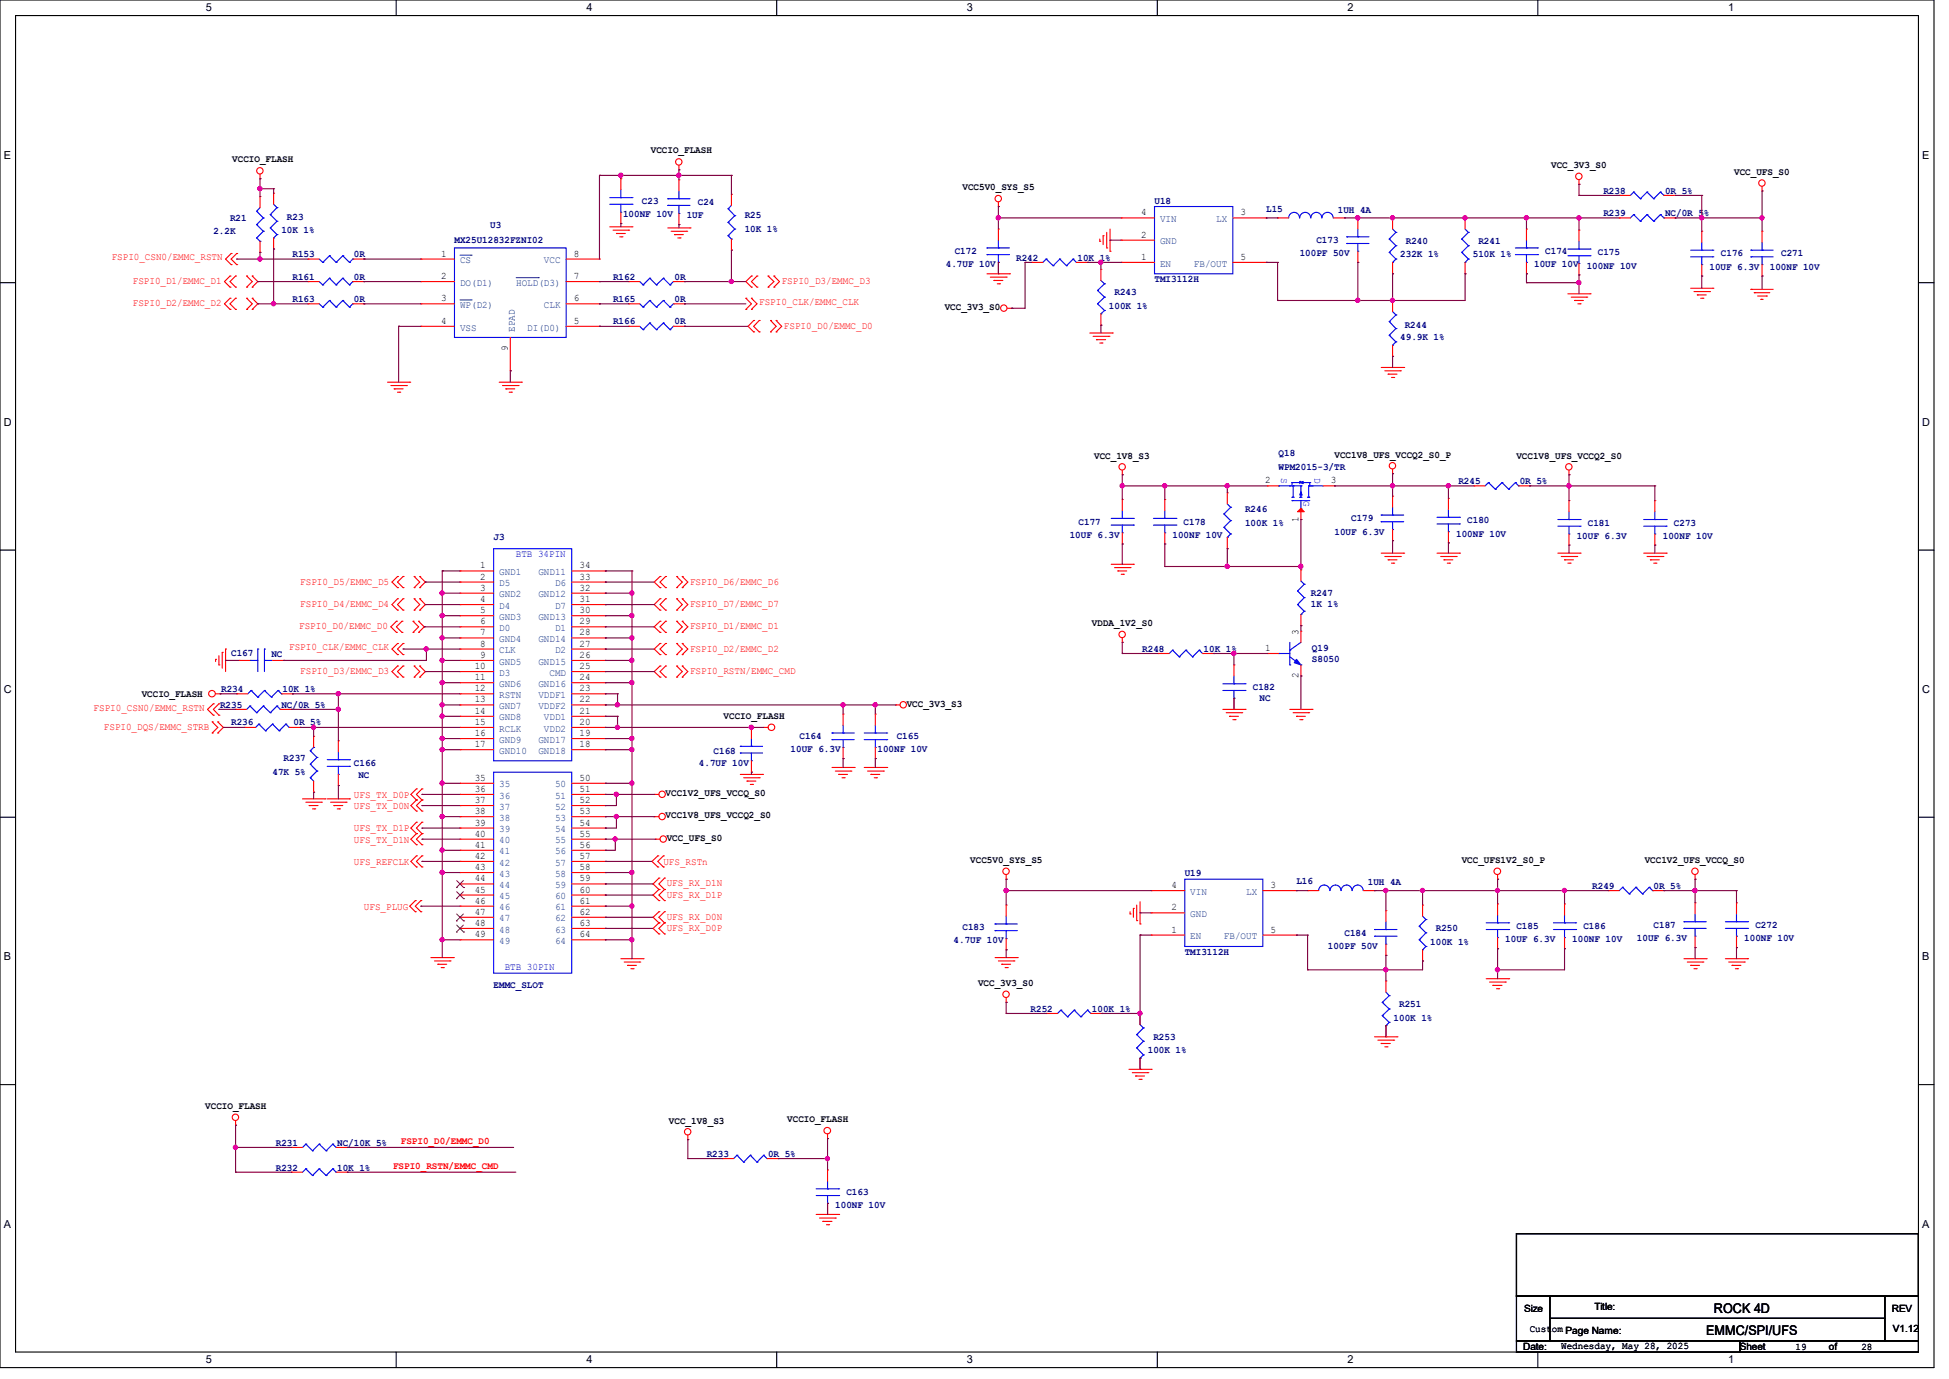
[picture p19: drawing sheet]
<svg xmlns="http://www.w3.org/2000/svg" width="297mm" height="210mm" viewBox="0 0 297 210" stroke-linecap="round" stroke-linejoin="round" font-family="sans-serif">
<defs><g id="words">
<g font-size="2">
<text x="260" y="203.4">EMMC/SPI/UFS</text>
<text x="261.2" y="200">ROCK 4D</text>
</g>
<g font-size="1.7">
<text x="31.4" y="1.7">5</text>
<text x="89.4" y="1.7">4</text>
<text x="147.4" y="1.7">3</text>
<text x="205.4" y="1.7">2</text>
<text x="263.4" y="1.7">1</text>
<text x=".6" y="24.2">E</text>
<text x="292.9" y="24.2">E</text>
<text x=".6" y="64.9">D</text>
<text x="292.9" y="64.9">D</text>
<text x=".6" y="105.6">C</text>
<text x="292.9" y="105.6">C</text>
<text x=".6" y="146.3">B</text>
<text x="292.9" y="146.3">B</text>
<text x=".6" y="187">A</text>
<text x="292.9" y="187">A</text>
<text x="31.4" y="207.6">5</text>
<text x="89.4" y="207.6">4</text>
<text x="147.4" y="207.6">3</text>
<text x="205.4" y="207.6">2</text>
<text x="263.4" y="207.6">1</text>
</g>
<g font-size="1.5">
<text x="99.2" y="23.4">VCCIO_FLASH</text>
<text x="35.4" y="24.7">VCCIO_FLASH</text>
<text x="146.7" y="29">VCC5V0_SYS_S5</text>
<text x="236.4" y="25.6">VCC_3V3_S0</text>
<text x="264.3" y="26.6">VCC_UFS_S0</text>
<text x="173.9" y="32.8">4</text>
<text x="189.1" y="32.8">3</text>
<text x="67.2" y="39.1">1</text>
<text x="87.5" y="39.1">8</text>
<text x="173.9" y="39.6">1</text>
<text x="173.9" y="36.2">2</text>
<text x="189.1" y="39.6">5</text>
<text x="67.2" y="45.9">3</text>
<text x="67.2" y="42.5">2</text>
<text x="87.5" y="45.9">6</text>
<text x="87.5" y="42.5">7</text>
<text x="144" y="47.2">VCC_3V3_S0</text>
<text x="67.2" y="49.3">4</text>
<text x="77.4" y="53.4" transform="rotate(-90 77.4 53.4)">9</text>
<text x="87.5" y="49.3">5</text>
<text x="166.7" y="69.8">VCC_1V8_S3</text>
<text x="203.4" y="69.7">VCC1V8_UFS_VCCQ2_S0_P</text>
<text x="231.1" y="69.8">VCC1V8_UFS_VCCQ2_S0</text>
<text x="192.8" y="73.6">2</text>
<text x="202.8" y="73.6">3</text>
<text x="197.9" y="79.5" transform="rotate(-90 197.9 79.5)">1</text>
<text x="73.2" y="86.6">1</text>
<text x="73.2" y="88.3">2</text>
<text x="73.2" y="90">3</text>
<text x="88.3" y="86.6">34</text>
<text x="88.3" y="88.3">33</text>
<text x="88.3" y="90">32</text>
<text x="73.2" y="91.7">4</text>
<text x="73.2" y="93.4">5</text>
<text x="73.2" y="95.1">6</text>
<text x="88.3" y="91.7">31</text>
<text x="88.3" y="93.4">30</text>
<text x="88.3" y="95.1">29</text>
<text x="166.4" y="95.4">VDDA_1V2_S0</text>
<text x="72.3" y="101.9">10</text>
<text x="73.2" y="96.8">7</text>
<text x="73.2" y="98.5">8</text>
<text x="73.2" y="100.2">9</text>
<text x="88.3" y="96.8">28</text>
<text x="88.3" y="98.5">27</text>
<text x="88.3" y="100.2">26</text>
<text x="88.3" y="101.9">25</text>
<text x="192.8" y="99.1">1</text>
<text x="197.9" y="96.6" transform="rotate(-90 197.9 96.6)">3</text>
<text x="21.6" y="106.1">VCCIO_FLASH</text>
<text x="72.3" y="103.6">11</text>
<text x="72.3" y="105.3">12</text>
<text x="72.3" y="107">13</text>
<text x="88.3" y="103.6">24</text>
<text x="88.3" y="105.3">23</text>
<text x="88.3" y="107">22</text>
<text x="138.2" y="107.6">VCC_3V3_S3</text>
<text x="197.9" y="103.3" transform="rotate(-90 197.9 103.3)">2</text>
<text x="72.3" y="108.7">14</text>
<text x="72.3" y="110.4">15</text>
<text x="72.3" y="112.1">16</text>
<text x="72.3" y="113.8">17</text>
<text x="88.3" y="108.7">21</text>
<text x="88.3" y="110.4">20</text>
<text x="88.3" y="112.1">19</text>
<text x="88.3" y="113.8">18</text>
<text x="110.3" y="109.5">VCCIO_FLASH</text>
<text x="72.3" y="118.9">35</text>
<text x="88.3" y="118.9">50</text>
<text x="72.3" y="120.6">36</text>
<text x="72.3" y="122.3">37</text>
<text x="72.3" y="124">38</text>
<text x="72.3" y="125.7">39</text>
<text x="88.3" y="120.6">51</text>
<text x="88.3" y="122.3">52</text>
<text x="88.3" y="124">53</text>
<text x="88.3" y="125.7">54</text>
<text x="101.4" y="124.6">VCC1V8_UFS_VCCQ2_S0</text>
<text x="101.4" y="121.2">VCC1V2_UFS_VCCQ_S0</text>
<text x="72.3" y="127.4">40</text>
<text x="72.3" y="129.1">41</text>
<text x="72.3" y="130.8">42</text>
<text x="88.3" y="127.4">55</text>
<text x="88.3" y="129.1">56</text>
<text x="88.3" y="130.8">57</text>
<text x="101.6" y="128.1">VCC_UFS_S0</text>
<text x="147.9" y="131.4">VCC5V0_SYS_S5</text>
<text x="222.8" y="131.4">VCC_UFS1V2_S0_P</text>
<text x="250.6" y="131.4">VCC1V2_UFS_VCCQ_S0</text>
<text x="72.3" y="132.5">43</text>
<text x="72.3" y="134.2">44</text>
<text x="72.3" y="135.9">45</text>
<text x="72.3" y="137.6">46</text>
<text x="88.3" y="132.5">58</text>
<text x="88.3" y="134.2">59</text>
<text x="88.3" y="135.9">60</text>
<text x="88.3" y="137.6">61</text>
<text x="178.5" y="135.3">4</text>
<text x="193.6" y="135.3">3</text>
<text x="72.3" y="139.3">47</text>
<text x="72.3" y="141">48</text>
<text x="72.3" y="142.7">49</text>
<text x="88.3" y="139.3">62</text>
<text x="88.3" y="141">63</text>
<text x="88.3" y="142.7">64</text>
<text x="178.5" y="142">1</text>
<text x="178.5" y="138.6">2</text>
<text x="193.6" y="142">5</text>
<text x="149.1" y="150.2">VCC_3V3_S0</text>
<text x="31.3" y="168.9">VCCIO_FLASH</text>
<text x="101.9" y="171.1">VCC_1V8_S3</text>
<text x="120" y="170.9">VCCIO_FLASH</text>
<text x="232.3" y="199.8">Size</text>
<text x="233.1" y="202.9">Custom Page Name:</text>
<text x="243" y="199.5">Title:</text>
<text x="288.3" y="199.8">REV</text>
<text x="288.5" y="202.9">V1.12</text>
<text x="232.1" y="205.6">Date:</text>
<text x="237.9" y="205.4">Wednesday, May 28, 2025</text>
<text x="265.1" y="205.6">Sheet</text>
<text x="273.6" y="205.6">19</text>
<text x="278.7" y="205.6">of</text>
<text x="283.7" y="205.6">28</text>
</g>
<g font-size="1.5" fill="#00007f">
<text x="244.3" y="29.5">R238</text>
<text x="253.7" y="29.5">0R 5%</text>
<text x="32.5" y="35.6">2.2K</text>
<text x="35.1" y="33.6">R21</text>
<text x="42.9" y="35.5">10K 1%</text>
<text x="43.7" y="33.4">R23</text>
<text x="74.7" y="34.8">U3</text>
<text x="95" y="33.1">100NF 10V</text>
<text x="97.8" y="31">C23</text>
<text x="104.6" y="33.2">1UF</text>
<text x="106.3" y="31.2">C24</text>
<text x="113.5" y="33.2">R25</text>
<text x="113.5" y="35.3">10K 1%</text>
<text x="175.9" y="31">U18</text>
<text x="193" y="32.2">L15</text>
<text x="203.9" y="32.4">1UH 4A</text>
<text x="244.3" y="32.9">R239</text>
<text x="253.7" y="32.9">NC/0R 5%</text>
<text x="44.6" y="39.2">R153</text>
<text x="53.9" y="39.2">0R</text>
<text x="69.3" y="37">MX25U12832FZNI02</text>
<text x="144.1" y="40.7">4.7UF 10V</text>
<text x="145.5" y="38.7">C172</text>
<text x="154.9" y="39.7">R242</text>
<text x="164.2" y="39.7">10K 1%</text>
<text x="198.1" y="39">100PF 50V</text>
<text x="200.6" y="37">C173</text>
<text x="213.4" y="39.2">232K 1%</text>
<text x="214.2" y="37.2">R240</text>
<text x="224.4" y="39.2">510K 1%</text>
<text x="225.3" y="37.2">R241</text>
<text x="233.8" y="40.7">10UF 10V</text>
<text x="235.5" y="38.7">C174</text>
<text x="241.8" y="40.9">100NF 10V</text>
<text x="243.5" y="38.9">C175</text>
<text x="260.5" y="41.1">10UF 6.3V</text>
<text x="262.2" y="39">C176</text>
<text x="269.7" y="41.1">100NF 10V</text>
<text x="271.4" y="39">C271</text>
<text x="44.6" y="46">R163</text>
<text x="44.6" y="42.6">R161</text>
<text x="53.9" y="46">0R</text>
<text x="53.9" y="42.6">0R</text>
<text x="93.4" y="46">R165</text>
<text x="93.4" y="42.6">R162</text>
<text x="102.8" y="46">0R</text>
<text x="102.8" y="42.6">0R</text>
<text x="169" y="47">100K 1%</text>
<text x="169.8" y="45">R243</text>
<text x="175.9" y="43">TMI3112H</text>
<text x="93.4" y="49.4">R166</text>
<text x="102.8" y="49.4">0R</text>
<text x="213.4" y="51.8">49.9K 1%</text>
<text x="214.1" y="49.9">R244</text>
<text x="194.9" y="69.5">Q18</text>
<text x="194.9" y="71.5">WPM2015-3/TR</text>
<text x="222.2" y="73.7">R245</text>
<text x="231.6" y="73.7">0R 5%</text>
<text x="75.2" y="82.3">J3</text>
<text x="163" y="81.9">10UF 6.3V</text>
<text x="164.4" y="79.9">C177</text>
<text x="178.7" y="81.9">100NF 10V</text>
<text x="180.4" y="79.9">C178</text>
<text x="189.7" y="78">R246</text>
<text x="189.7" y="80.1">100K 1%</text>
<text x="203.4" y="81.4">10UF 6.3V</text>
<text x="205.9" y="79.4">C179</text>
<text x="221.9" y="81.7">100NF 10V</text>
<text x="223.6" y="79.7">C180</text>
<text x="240.3" y="82.1">10UF 6.3V</text>
<text x="242" y="80.1">C181</text>
<text x="253.4" y="82.1">100NF 10V</text>
<text x="255.1" y="80.1">C273</text>
<text x="199.8" y="90.8">R247</text>
<text x="199.8" y="92.5">1K 1%</text>
<text x="35.2" y="99.9">C167</text>
<text x="41.4" y="100.1">NC</text>
<text x="174.1" y="99.3">R248</text>
<text x="183.4" y="99.3">10K 1%</text>
<text x="199.9" y="99.1">Q19</text>
<text x="199.9" y="100.8">S8050</text>
<text x="33.5" y="107.8">R235</text>
<text x="33.7" y="105.4">R234</text>
<text x="42.9" y="107.8">NC/0R 5%</text>
<text x="43.1" y="105.4">10K 1%</text>
<text x="190.9" y="105.1">C182</text>
<text x="191.9" y="106.8">NC</text>
<text x="35.2" y="110.4">R236</text>
<text x="44.7" y="110.4">0R 5%</text>
<text x="121.8" y="112.6">C164</text>
<text x="136.6" y="112.6">C165</text>
<text x="41.5" y="118">47K 5%</text>
<text x="43.2" y="116">R237</text>
<text x="53.9" y="116.6">C166</text>
<text x="54.6" y="118.5">NC</text>
<text x="106.5" y="116.6">4.7UF 10V</text>
<text x="108.8" y="114.8">C168</text>
<text x="120.5" y="114.6">10UF 6.3V</text>
<text x="133.7" y="114.6">100NF 10V</text>
<text x="180.5" y="133.5">U19</text>
<text x="197.6" y="134.7">L16</text>
<text x="208.4" y="134.8">1UH 4A</text>
<text x="242.6" y="135.3">R249</text>
<text x="252" y="135.3">0R 5%</text>
<text x="145.3" y="143.7">4.7UF 10V</text>
<text x="146.7" y="141.6">C183</text>
<text x="204.9" y="142.5">C184</text>
<text x="218" y="143.8">100K 1%</text>
<text x="218.8" y="141.8">R250</text>
<text x="229.4" y="143.5">10UF 6.3V</text>
<text x="231.1" y="141.5">C185</text>
<text x="239.6" y="143.5">100NF 10V</text>
<text x="241.3" y="141.5">C186</text>
<text x="249.5" y="143.3">10UF 6.3V</text>
<text x="252" y="141.3">C187</text>
<text x="265.8" y="143.3">100NF 10V</text>
<text x="267.5" y="141.3">C272</text>
<text x="180.5" y="145.4">TMI3112H</text>
<text x="202.3" y="144.6">100PF 50V</text>
<text x="75.2" y="150.5">EMMC_SLOT</text>
<text x="157.1" y="154.1">R252</text>
<text x="166.4" y="154.1">100K 1%</text>
<text x="212.4" y="155.4">100K 1%</text>
<text x="213.2" y="153.4">R251</text>
<text x="174.9" y="160.4">100K 1%</text>
<text x="175.8" y="158.3">R253</text>
<text x="42" y="178.3">R232</text>
<text x="42" y="174.5">R231</text>
<text x="51.4" y="178.3">10K 1%</text>
<text x="51.4" y="174.5">NC/10K 5%</text>
<text x="107.7" y="176.2">R233</text>
<text x="117" y="176.2">0R 5%</text>
<text x="127.3" y="184">100NF 10V</text>
<text x="129" y="182">C163</text>
</g>
<g font-size="1.5" fill="#003f7f">
<text x="176.8" y="33.8">VIN</text>
<text x="185.3" y="33.8">LX</text>
<text x="70.1" y="40.1">CS</text>
<text x="82.9" y="40.1">VCC</text>
<text x="176.8" y="40.6">EN</text>
<text x="176.8" y="37.2">GND</text>
<text x="181.9" y="40.6">FB/OUT</text>
<text x="70.1" y="46.9">WP(D2)</text>
<text x="70.1" y="43.5">DO(D1)</text>
<text x="78.7" y="43.5">HOLD(D3)</text>
<text x="82.9" y="46.9">CLK</text>
<text x="70.1" y="50.3">VSS</text>
<text x="78.4" y="50.5" transform="rotate(-90 78.4 50.5)">EPAD</text>
<text x="80.3" y="50.3">DI(D0)</text>
<text x="76.1" y="87.6">GND1</text>
<text x="76.1" y="89.3">D5</text>
<text x="82" y="87.6">GND11</text>
<text x="84.6" y="89.3">D6</text>
<text x="76.1" y="91">GND2</text>
<text x="76.1" y="92.7">D4</text>
<text x="76.1" y="94.4">GND3</text>
<text x="82" y="91">GND12</text>
<text x="82" y="94.4">GND13</text>
<text x="84.6" y="92.7">D7</text>
<text x="76.1" y="96.1">D0</text>
<text x="76.1" y="97.8">GND4</text>
<text x="76.1" y="99.5">CLK</text>
<text x="76.1" y="101.2">GND5</text>
<text x="82" y="97.8">GND14</text>
<text x="82" y="101.2">GND15</text>
<text x="84.6" y="96.1">D1</text>
<text x="84.6" y="99.5">D2</text>
<text x="76.1" y="102.9">D3</text>
<text x="76.1" y="104.6">GND6</text>
<text x="76.1" y="106.3">RSTN</text>
<text x="76.1" y="108">GND7</text>
<text x="82" y="104.6">GND16</text>
<text x="82" y="106.3">VDDF1</text>
<text x="82" y="108">VDDF2</text>
<text x="83.7" y="102.9">CMD</text>
<text x="76.1" y="109.7">GND8</text>
<text x="76.1" y="111.4">RCLK</text>
<text x="76.1" y="113.1">GND9</text>
<text x="82" y="113.1">GND17</text>
<text x="82.9" y="109.7">VDD1</text>
<text x="82.9" y="111.4">VDD2</text>
<text x="76.1" y="114.8">GND10</text>
<text x="76.1" y="119.9">35</text>
<text x="82" y="114.8">GND18</text>
<text x="84.6" y="119.9">50</text>
<text x="76.1" y="121.6">36</text>
<text x="76.1" y="123.3">37</text>
<text x="76.1" y="125">38</text>
<text x="84.6" y="121.6">51</text>
<text x="84.6" y="123.3">52</text>
<text x="84.6" y="125">53</text>
<text x="76.1" y="126.7">39</text>
<text x="76.1" y="128.4">40</text>
<text x="76.1" y="130.1">41</text>
<text x="76.1" y="131.8">42</text>
<text x="84.6" y="126.7">54</text>
<text x="84.6" y="128.4">55</text>
<text x="84.6" y="130.1">56</text>
<text x="84.6" y="131.8">57</text>
<text x="76.1" y="133.5">43</text>
<text x="76.1" y="135.3">44</text>
<text x="76.1" y="136.9">45</text>
<text x="84.6" y="133.5">58</text>
<text x="84.6" y="135.3">59</text>
<text x="84.6" y="136.9">60</text>
<text x="181.4" y="136.3">VIN</text>
<text x="189.9" y="136.3">LX</text>
<text x="76.1" y="138.6">46</text>
<text x="76.1" y="140.3">47</text>
<text x="76.1" y="142">48</text>
<text x="76.1" y="143.8">49</text>
<text x="84.6" y="138.6">61</text>
<text x="84.6" y="140.3">62</text>
<text x="84.6" y="142">63</text>
<text x="84.6" y="143.8">64</text>
<text x="181.4" y="143">EN</text>
<text x="181.4" y="139.7">GND</text>
<text x="186.5" y="143">FB/OUT</text>
</g>
<g font-size="1.5" fill="#f00">
<text x="17" y="39.7">FSPI0_CSN0/EMMC_RSTN</text>
<text x="20.2" y="43.3">FSPI0_D1/EMMC_D1</text>
<text x="20.2" y="46.7">FSPI0_D2/EMMC_D2</text>
<text x="115.7" y="46.5">FSPI0_CLK/EMMC_CLK</text>
<text x="119.1" y="43.3">FSPI0_D3/EMMC_D3</text>
<text x="119.5" y="50">FSPI0_D0/EMMC_D0</text>
<text x="45.8" y="89">FSPI0_D5/EMMC_D5</text>
<text x="105.2" y="89">FSPI0_D6/EMMC_D6</text>
<text x="45.6" y="95.8">FSPI0_D0/EMMC_D0</text>
<text x="45.8" y="92.4">FSPI0_D4/EMMC_D4</text>
<text x="105.2" y="95.8">FSPI0_D1/EMMC_D1</text>
<text x="105.2" y="92.4">FSPI0_D7/EMMC_D7</text>
<text x="44.1" y="99.1">FSPI0_CLK/EMMC_CLK</text>
<text x="105.2" y="99.2">FSPI0_D2/EMMC_D2</text>
<text x="45.8" y="102.7">FSPI0_D3/EMMC_D3</text>
<text x="105.2" y="102.7">FSPI0_RSTN/EMMC_CMD</text>
<text x="14.3" y="108.2">FSPI0_CSN0/EMMC_RSTN</text>
<text x="15.8" y="111.2">FSPI0_DQS/EMMC_STRB</text>
<text x="53.9" y="121.5">UFS_TX_D0P</text>
<text x="53.9" y="123.2">UFS_TX_D0N</text>
<text x="53.9" y="126.6">UFS_TX_D1P</text>
<text x="53.9" y="128.4">UFS_TX_D1N</text>
<text x="53.9" y="131.7">UFS_REFCLK</text>
<text x="101.1" y="131.7">UFS_RSTn</text>
<text x="101.6" y="136.7">UFS_RX_D1P</text>
<text x="101.6" y="135">UFS_RX_D1N</text>
<text x="55.5" y="138.6">UFS_PLUG</text>
<text x="101.6" y="141.8">UFS_RX_D0P</text>
<text x="101.6" y="140.1">UFS_RX_D0N</text>
<text x="59.9" y="178">FSPI0_RSTN/EMMC_CMD</text>
<text x="61.1" y="174.2">FSPI0_D0/EMMC_D0</text>
</g>
<g font-size="1.5" fill="#00f">
<text x="195.2" y="72.8" transform="rotate(90 195.2 72.8)">S</text>
<text x="198.6" y="76.2" transform="rotate(90 198.6 76.2)">G</text>
<text x="200.3" y="72.8" transform="rotate(90 200.3 72.8)">D</text>
<text x="78.6" y="84.8">BTB 34PIN</text>
<text x="76.9" y="147.7">BTB 30PIN</text>
</g>
</g></defs>
<path d="M0 0h294.7v208.3h-294.7zM2.4 2.4h290v203.5h-290z" fill="none" stroke="#000" stroke-width=".17"/>
<g fill="#fff">
<path d="M31.4 .3h.9v1.8h-.9z"/>
<path d="M31.4 206.2h.9v1.8h-.9z"/>
</g>
<path d="M60.4 0v2.4M60.4 205.9v2.4" fill="none" stroke="#000" stroke-width=".17"/>
<g fill="#fff">
<path d="M89.4 .3h.9v1.8h-.9z"/>
<path d="M89.4 206.2h.9v1.8h-.9z"/>
</g>
<path d="M118.4 0v2.4M118.4 205.9v2.4" fill="none" stroke="#000" stroke-width=".17"/>
<g fill="#fff">
<path d="M147.4 .3h.9v1.8h-.9z"/>
<path d="M147.4 206.2h.9v1.8h-.9z"/>
</g>
<path d="M176.4 0v2.4M176.4 205.9v2.4" fill="none" stroke="#000" stroke-width=".17"/>
<g fill="#fff">
<path d="M205.4 .3h.9v1.8h-.9z"/>
<path d="M205.4 206.2h.9v1.8h-.9z"/>
</g>
<path d="M234.4 0v2.4M234.4 205.9v2.4" fill="none" stroke="#000" stroke-width=".17"/>
<g fill="#fff">
<path d="M263.4 .3h.9v1.8h-.9z"/>
<path d="M263.4 206.2h.9v1.8h-.9z"/>
<path d="M.6 22.7h1.1v1.9h-1.1z"/>
<path d="M292.9 22.7h1.1v1.9h-1.1z"/>
<path d="M.6 63.4h1.2v1.8h-1.2z"/>
<path d="M292.9 63.4h1.2v1.8h-1.2z"/>
</g>
<path d="M0 43.1h2.4M292.4 43.1h2.3" fill="none" stroke="#000" stroke-width=".17"/>
<g fill="#fff">
<path d="M.6 104.1h1.2v1.9h-1.2z"/>
<path d="M292.9 104.1h1.2v1.9h-1.2z"/>
</g>
<path d="M0 83.8h2.4M292.4 83.8h2.3" fill="none" stroke="#000" stroke-width=".17"/>
<g fill="#fff">
<path d="M.6 144.8h1.1v1.8h-1.1z"/>
<path d="M292.9 144.8h1.1v1.8h-1.1z"/>
</g>
<path d="M0 124.5h2.4M292.4 124.5h2.3" fill="none" stroke="#000" stroke-width=".17"/>
<g fill="#fff">
<path d="M.6 185.5h1.1v1.9h-1.1z"/>
<path d="M292.9 185.5h1.1v1.9h-1.1z"/>
</g>
<path d="M0 165.2h2.4M292.4 165.2h2.3M231.1 187.9h61.3v9.5h-61.3zM231.1 197.4h5.1v6.8h-5.1zM236.2 197.4h51v3.4h-51zM287.2 197.4h5.2v6.8h-5.2zM231.1 204.2h34v1.7h-34zM236.2 200.8h51v3.4h-51zM265.1 204.2h27.3v1.7h-27.3z" fill="none" stroke="#000" stroke-width=".17"/>
<g fill="none" stroke="#f00" stroke-width=".17">
<path d="M35.2 38.6h.1M35.2 38.6l-.8 .9 .8 .8M36.1 38.6h.1M36.1 38.6l-.9 .9 .9 .8M39.6 27.2h.1M39.6 29.9h.1M39.6 38.4h.1M39.6 26.5v.7M39.6 29.9v1.7M39.6 36.7v1.7M41.7 29.4h.1M41.7 37.9h.1"/>
<path d="M41.7 29.4v1.7M41.7 36.2v1.7M46.9 39.5h.1M46.9 39.5h1.7M53.8 39.5h1.7M55.5 39.5h.1M64.1 39.5h.1M64.1 39.5h5.2M86.3 39.5h5.1M91.4 39.5h.1M92.9 34.5h3.4M93.4 35.1h2.4"/>
<path d="M93.9 35.6h.1M93.9 35.6h1.4M94.4 36.1h.4M94.6 27.2h.1M94.6 34h.1M94.6 27.2v1.7M94.6 32.3v1.7M94.8 36.1h.1M95.8 35.1h.1M96.3 34.5h.1M101.8 34.7h3.4M102.3 35.2h2.3"/>
<path d="M102.8 35.7h.1M102.8 35.7h1.3M103.3 36.2h.3M103.5 25.9h.1M103.5 27.4h.1M103.5 34.2h.1M103.5 25.2v.7M103.5 27.4v1.7M103.5 32.5v1.7M103.6 36.2h.1M104.6 35.2h.1M105.2 34.7h.1"/>
<path d="M111.5 29.6h.1M111.5 38.1h.1M111.5 29.6v1.7M111.5 36.4v1.7M152.1 31.5h.1M152.1 34.9h.1M152.1 30.8v.7M152.1 34.9v1.7M152.1 40v1.7M157.2 40h.1M157.2 40h1.7M164 40h1.7"/>
<path d="M165.7 40h.1M167.6 36.7h.1M167.6 36.4v.3M168.1 35.9h.1M168.1 35.9v1.4M168.7 37.8h.1M168.7 35.4v2.4M169.2 38.3h.1M169.2 34.9v3.4M170.9 40h.1M170.9 36.6h.1M170.9 33.2h.1"/>
<path d="M170.9 33.2h5M170.9 40h5M170.9 36.6h5M187.9 33.2h5.1M187.9 40h5.1M193 33.2h.1M193 40h.1M194.7 33.2h.1M194.7 33.2h1.7M203.2 33.2h1.7M204.9 33.2h.1M206.9 33.2h.1"/>
<path d="M206.9 40h.1M206.9 33.2v1.7M206.9 38.3v1.7M212.2 33.2h.1M212.2 33.2v1.7M212.2 40v1.7M223.3 33.2h.1M223.3 33.2v1.7M223.3 40v1.7M232.6 34.9h.1M232.6 34.9v1.7M232.6 40v1.7"/>
<path d="M240.6 28.1h.1M240.6 35.1h.1M240.6 27.4v.7M240.6 35.1v1.6M246.8 33.2h.1M246.8 29.8h.1M246.8 33.2h1.7M246.8 29.8h1.7M253.6 33.2h1.7M253.6 29.8h1.7M255.3 33.2h.1M255.3 29.8h.1"/>
<path d="M259.3 35.2h.1M259.3 35.2v1.7M268.5 29.1h.1M268.5 35.2h.1M268.5 28.4v.7M268.5 35.2v1.7M35.1 43.7h.1M35.1 42h.1M35.1 47.1h.1M35.1 45.4h.1M35.1 42l-.9 .9 .9 .8M35.1 45.4l-.9 .9 .9 .8"/>
<path d="M35.2 40.3h.1M35.9 43.7h.1M35.9 42h.1M35.9 47.1h.1M35.9 45.4h.1M35.9 45.4l-.8 .9 .8 .8M35.9 42l-.8 .9 .8 .8M36.1 40.3h.1M37.6 43.7h.1M37.6 42h.1M37.6 47.1h.1M37.6 45.4h.1"/>
<path d="M37.6 42l.8 .9-.8 .8M37.6 45.4l.8 .9-.8 .8M38.4 42h.1M38.4 43.7h.1M38.4 45.4h.1M38.4 47.1h.1M38.4 42l.9 .9-.9 .8M38.4 45.4l.9 .9-.9 .8M46.9 46.3h.1M46.9 42.9h.1M46.9 46.3h1.7M46.9 42.9h1.7"/>
<path d="M53.8 46.3h1.7M53.8 42.9h1.7M55.5 46.3h.1M55.5 42.9h.1M59.1 58.2h3.3M59.6 58.7h2.3M60.1 59.2h.1M60.1 59.2h1.3M60.6 59.7h.3M60.9 59.7h.1M61.9 58.7h.1M62.4 58.2h.1"/>
<path d="M64.1 46.3h.1M64.1 49.7h.1M64.1 42.9h.1M64.1 46.3h5.2M64.1 42.9h5.2M64.1 49.7h5.2M76.1 58.2h3.4M76.6 58.7h2.4M77.1 59.2h.1M77.1 59.2h1.3M77.6 59.7h.3M77.8 56.5h.1"/>
<path d="M77.8 51.4v5.1M77.9 59.7h.1M79 58.7h.1M79.5 58.2h.1M86.3 46.3h5.1M86.3 42.9h5.1M86.3 49.7h5.1M91.4 49.7h.1M91.4 46.3h.1M91.4 42.9h.1M95.8 46.3h.1M95.8 42.9h.1"/>
<path d="M95.8 49.7h.1M95.8 46.3h1.7M95.8 42.9h1.7M95.8 49.7h1.7M102.6 46.3h1.7M102.6 42.9h1.7M102.6 49.7h1.7M104.3 46.3h.1M104.3 42.9h.1M104.3 49.7h.1M113.7 47.1h.1M113.7 45.4h.1"/>
<path d="M113.7 45.4l.8 .9-.8 .8M114.5 42h.1M114.5 43.7h.1M114.5 47.1h.1M114.5 45.4h.1M114.5 42l-.8 .9 .8 .8M114.5 45.4l.9 .9-.9 .8M114.9 48.8h.1M114.9 50.5h.1M114.9 48.8l-.9 .9 .9 .8M115.4 43.7h.1M115.4 42h.1"/>
<path d="M115.4 42l-.9 .9 .9 .8M115.7 50.5h.1M115.7 48.8h.1M115.7 48.8l-.8 .9 .8 .8M117.1 43.7h.1M117.1 42h.1M117.1 42l.8 .9-.8 .8M117.4 50.5h.1M117.4 48.8h.1M117.4 48.8l.9 .9-.9 .8M117.9 43.7h.1M117.9 42h.1"/>
<path d="M117.9 42l.9 .9-.9 .8M118.3 50.5h.1M118.3 48.8h.1M118.3 48.8l.8 .9-.8 .8M150.4 41.7h3.4M150.9 42.2h2.4M151.5 42.7h.1M151.5 42.7h1.3M152 43.2h.3M152.1 41.7h.1M152.3 43.2h.1M153.3 42.2h.1"/>
<path d="M153.5 46.9h.7M153.8 41.7h.1M154.2 46.9h.1M166.1 50.7h3.4M166.6 51.2h2.4M167.1 51.7h.1M167.1 51.7h1.4M167.6 52.2h.3M167.8 41h.1M167.8 49.5h.1M167.8 41v1.7M167.8 47.8v1.7"/>
<path d="M167.9 52.2h.1M169 51.2h.1M169.5 50.7h.1M210.5 56h3.4M211 56.5h2.4M211.5 57h.1M211.5 57h1.4M212 57.5h.4M212.2 45.8h.1M212.2 54.3h.1M212.2 41.7h.1M212.2 45.8v1.7"/>
<path d="M212.2 52.6v1.7M212.4 57.5h.1M213.4 56.5h.1M213.9 56h.1M223.3 41.7h.1M232.6 41.7h.1M238.9 44.7h3.4M239.4 45.3h2.4M239.9 45.8h.1M239.9 45.8h1.4M240.5 46.3h.3M240.6 41.9h.1"/>
<path d="M240.6 40.1v1.8M240.8 46.3h.1M241.8 45.3h.1M242.3 44.7h.1M257.6 43.9h3.4M258.1 44.4h2.4M258.7 44.9h.1M258.7 44.9h1.3M259.2 45.4h.3M259.3 42h.1M259.3 40.3v1.7M259.5 45.4h.1"/>
<path d="M260.5 44.4h.1M261 43.9h.1M266.8 44.1h.1M266.8 44.1h3.4M267.3 44.6h.1M267.3 44.6h2.4M267.8 45.1h1.4M268.4 45.6h.1M268.4 45.6h.3M268.5 42h.1M268.5 40.3v1.7M269.2 45.1h.1"/>
<path d="M171 72.3h.1M171 76.1h.1M171 71.6v.7M171 76.1v1.7M177.5 76.1h.1M177.5 76.1v1.7M187 75.1h.1M187 75.1v1.7M193.1 74h.1M193.1 74h1.8M198.2 79.1h.1M198.2 77.4v1.7"/>
<path d="M201.6 74h1.8M203.4 74h.1M212.2 72.1h.1M212.2 75.6h.1M212.2 71.5v.6M212.2 75.6v1.7M220.7 75.9h.1M220.7 75.9v1.7M224.6 74h.1M224.6 74h1.7M231.4 74h1.7M233.1 74h.1"/>
<path d="M239.1 72.3h.1M239.1 76.2h.1M239.1 71.6v.7M239.1 76.2v1.7M252.2 76.2h.1M252.2 76.2v1.7M33.4 99.9v1.4M33.9 99.4h.1M33.9 99.4v2.4M34.4 98.8h.1M34.4 98.8v3.5M60.4 96.3h.1"/>
<path d="M60.4 94.6h.1M60.4 94.6l-.8 .9 .8 .8M60.6 92.9h.1M60.6 91.2h.1M60.6 89.5h.1M60.6 87.8h.1M60.6 99.7h.1M60.6 98h.1M60.6 91.2l-.9 .9 .9 .8M60.6 87.8l-.9 .8 .9 .9M60.6 98l-.9 .8 .9 .9M61.3 96.3h.1"/>
<path d="M61.3 94.6h.1M61.3 94.6l-.9 .9 .9 .8M61.4 92.9h.1M61.4 91.2h.1M61.4 89.5h.1M61.4 87.8h.1M61.4 99.7h.1M61.4 98h.1M61.4 91.2l-.8 .9 .8 .8M61.4 87.8l-.8 .8 .8 .9M61.4 98l-.8 .8 .8 .9M62.9 96.3h.1"/>
<path d="M62.9 94.6h.1M62.9 94.6l.9 .9-.9 .8M63.1 92.9h.1M63.1 91.2h.1M63.1 89.5h.1M63.1 87.8h.1M63.1 91.2l.9 .9-.9 .8M63.1 87.8l.9 .8-.9 .9M63.8 94.6h.1M63.8 96.3h.1M63.8 94.6l.8 .9-.8 .8M64 91.2h.1"/>
<path d="M64 92.9h.1M64 87.8h.1M64 89.5h.1M64 91.2l.8 .9-.8 .8M64 87.8l.8 .8-.8 .9M70.1 87h.1M70.1 88.6h.1M70.1 90.3h.1M70.1 92.1h.1M70.1 93.8h.1M70.1 95.5h.1M70.1 97.2h.1"/>
<path d="M70.1 98.8h.1M70.1 87h5.1M70.1 88.6h5.1M70.1 90.3h5.1M70.1 92.1h5.1M70.1 93.8h5.1M70.1 95.5h5.1M70.1 97.2h5.1M70.1 98.8h5.1M87.1 87h5.1M87.1 88.6h5.1M87.1 90.3h5.1"/>
<path d="M87.1 92.1h5.1M87.1 93.8h5.1M87.1 95.5h5.1M87.1 97.2h5.1M87.1 98.8h5.1M92.2 87h.1M92.2 88.6h.1M92.2 90.3h.1M92.2 92.1h.1M92.2 93.8h.1M92.2 95.5h.1M92.2 97.2h.1"/>
<path d="M92.2 98.8h.1M100.6 94.6h.1M100.6 96.3h.1M100.6 98h.1M100.6 99.7h.1M100.6 87.8h.1M100.6 89.5h.1M100.6 91.2h.1M100.6 92.9h.1M100.6 94.6l-.9 .9 .9 .8M100.6 98l-.9 .8 .9 .9M100.6 87.8l-.9 .8 .9 .9"/>
<path d="M100.6 91.2l-.9 .9 .9 .8M101.4 96.3h.1M101.4 94.6h.1M101.4 99.7h.1M101.4 98h.1M101.4 89.5h.1M101.4 87.8h.1M101.4 92.9h.1M101.4 91.2h.1M101.4 94.6l-.8 .9 .8 .8M101.4 98l-.8 .8 .8 .9M101.4 91.2l-.8 .9 .8 .8"/>
<path d="M101.4 87.8l-.8 .8 .8 .9M103.1 96.3h.1M103.1 94.6h.1M103.1 99.7h.1M103.1 98h.1M103.1 89.5h.1M103.1 87.8h.1M103.1 92.9h.1M103.1 91.2h.1M103.1 98l.9 .8-.9 .9M103.1 91.2l.9 .9-.9 .8M103.1 94.6l.9 .9-.9 .8"/>
<path d="M103.1 87.8l.9 .8-.9 .9M104 96.3h.1M104 94.6h.1M104 99.7h.1M104 98h.1M104 89.5h.1M104 87.8h.1M104 92.9h.1M104 91.2h.1M104 94.6l.8 .9-.8 .8M104 98l.8 .8-.8 .9M104 87.8l.8 .8-.8 .9"/>
<path d="M104 91.2l.8 .9-.8 .8M169.3 85.9h3.4M169.8 86.4h2.4M170.3 87h.1M170.3 87h1.4M170.9 87.5h.3M171 97.8h.1M171 82.8h.1M171 81.2v1.6M171 97.2v.6M171.2 87.5h.1M172.2 86.4h.1"/>
<path d="M172.7 85.9h.1M176.4 99.5h.1M176.4 99.5h1.8M177.5 82.8h.1M177.5 81.2v1.6M183.3 99.5h1.7M185 99.5h.1M187 83.6h.1M187 81.8v1.8M193.1 99.5h.1M193.1 99.5h1.8M198.2 86.8h.1"/>
<path d="M198.2 95.3h.1M198.2 96.1h.1M198.2 86.8v1.7M198.2 93.6v1.7M198.2 96.1v1.7M210.5 84.2h3.4M211 84.8h2.4M211.5 85.3h.1M211.5 85.3h1.4M212 85.8h.4M212.2 82.3h.1M212.2 80.6v1.7"/>
<path d="M212.4 85.8h.1M213.4 84.8h.1M213.9 84.2h.1M219 84.2h3.4M219.5 84.8h2.4M220 85.3h.1M220 85.3h1.4M220.6 85.8h.3M220.7 82.7h.1M220.7 81v1.7M220.9 85.8h.1M221.9 84.8h.1"/>
<path d="M222.4 84.2h.1M237.4 84.2h3.4M237.9 84.8h2.4M238.4 85.3h.1M238.4 85.3h1.4M238.9 85.8h.4M239.1 83h.1M239.1 81.3v1.7M239.3 85.8h.1M240.3 84.8h.1M240.8 84.2h.1M250.5 84.2h3.4"/>
<path d="M251 84.8h2.4M251.5 85.3h.1M251.5 85.3h1.4M252 85.8h.3M252.2 83h.1M252.2 81.3v1.7M252.3 85.8h.1M253.4 84.8h.1M253.9 84.2h.1M32.3 111.6h.1M32.3 109.9h.1M32.3 109.9l.9 .9-.9 .8"/>
<path d="M32.5 108.9h.1M32.5 107.2h.1M32.5 107.2l-.9 .8 .9 .9M32.9 100.4h.1M32.9 105.7h.6M32.9 100.4v.4M33.2 109.9h.1M33.2 111.6h.1M33.2 109.9l.8 .9-.8 .8M33.4 101.3h.1M33.4 108.9h.1M33.4 107.2h.1"/>
<path d="M33.4 107.2l-.9 .8 .9 .9M33.5 105.7h.1M35.9 108h.1M35.9 108h1.7M36.1 105.7h.1M36.1 105.7h1.7M36.4 100.6h.1M36.4 100.6h1.7M37.3 110.8h.1M37.3 110.8h1.6M41.5 100.6h1.7M42.7 108h1.7"/>
<path d="M42.9 105.7h1.7M43.2 100.6h.1M44.1 110.8h1.7M44.4 108h.1M44.6 105.7h.1M45.8 110.8h.1M47.8 112.1h.1M47.8 112.1v1.7M47.8 119v1.7M51.6 112.8h.1M51.6 119.6h.1M51.6 112.8v1.7"/>
<path d="M51.6 117.9v1.7M60.6 103.1h.1M60.6 101.4h.1M60.6 101.4l-.9 .9 .9 .8M61.4 103.1h.1M61.4 101.4h.1M61.4 101.4l-.8 .9 .8 .8M63.1 103.1h.1M63.1 101.4h.1M63.1 101.4l.9 .9-.9 .8M64 101.4h.1M64 103.1h.1"/>
<path d="M64 101.4l.8 .9-.8 .8M70.1 100.6h.1M70.1 102.3h.1M70.1 104h.1M70.1 105.7h.1M70.1 107.4h.1M70.1 109.1h.1M70.1 110.8h.1M70.1 112.5h.1M70.1 114.2h.1M70.1 119.3h.1M70.1 105.7h5.1"/>
<path d="M70.1 110.8h5.1M70.1 107.4h5.1M70.1 109.1h5.1M70.1 100.6h5.1M70.1 102.3h5.1M70.1 104h5.1M70.1 112.5h5.1M70.1 114.2h5.1M70.1 119.3h5.1M87.1 105.7h5.1M87.1 110.8h5.1M87.1 107.4h5.1"/>
<path d="M87.1 109.1h5.1M87.1 100.6h5.1M87.1 102.3h5.1M87.1 104h5.1M87.1 112.5h5.1M87.1 114.2h5.1M87.1 119.3h5.1M92.2 100.6h.1M92.2 102.3h.1M92.2 104h.1M92.2 105.7h.1M92.2 107.4h.1"/>
<path d="M92.2 109.1h.1M92.2 110.8h.1M92.2 112.5h.1M92.2 114.2h.1M92.2 119.3h.1M100.6 101.4h.1M100.6 103.1h.1M100.6 101.4l-.9 .9 .9 .8M101.4 103.1h.1M101.4 101.4h.1M101.4 101.4l-.8 .9 .8 .8M103.1 103.1h.1"/>
<path d="M103.1 101.4h.1M103.1 101.4l.9 .9-.9 .8M104 103.1h.1M104 101.4h.1M104 101.4l.8 .9-.8 .8M112.8 117.9h3.4M113.3 118.4h2.4M113.8 119h.1M113.8 119h1.4M114.3 119.5h.4M114.5 110.8h.1M114.5 117.6h.1"/>
<path d="M114.5 110.8v1.7M114.5 115.9v1.7M114.7 119.5h.1M115.7 118.4h.1M116.2 117.9h.1M116.4 110.8h.1M116.4 110.8h.7M126.8 116.9h3.4M127.3 117.4h2.4M127.8 117.9h.1M127.8 117.9h1.4M128.3 118.4h.4"/>
<path d="M128.5 108.8h.1M128.5 115.5h.1M128.5 108.8v1.6M128.5 113.8v1.7M128.7 118.4h.1M129.7 117.4h.1M130.2 116.9h.1M131.7 116.9h3.4M132.2 117.4h2.4M132.7 117.9h.1M132.7 117.9h1.4M133.2 118.4h.4"/>
<path d="M133.4 108.8h.1M133.4 115.5h.1M133.4 108.8v1.6M133.4 113.8v1.7M133.6 118.4h.1M134.6 117.4h.1M135.1 116.9h.1M136.5 107.4h.1M136.5 107.4h.7M186.4 108h3.3M186.9 108.5h2.3M187.4 109.1h.1"/>
<path d="M187.4 109.1h1.3M187.9 109.6h.3M188 101.3h.1M188 108h.1M188 101.3v1.7M188 106.3v1.7M188.2 109.6h.1M189.2 108.5h.1M189.7 108h.1M196.6 108h3.3M197.1 108.5h2.3M197.6 109.1h.1"/>
<path d="M197.6 109.1h1.3M198.1 109.6h.3M198.2 103h.1M198.2 101.3v1.7M198.4 109.6h.1M199.4 108.5h.1M199.9 108h.1M46.1 121.7h3.4M46.6 122.2h2.4M47.1 122.7h.1M47.1 122.7h1.4M47.6 123.2h.4"/>
<path d="M47.8 120.7h.1M48 123.2h.1M49 122.2h.1M49.5 121.7h.1M49.9 121.7h3.4M50.4 122.2h2.3M50.9 122.7h.1M50.9 122.7h1.3M51.4 123.2h.3M51.7 123.2h.1M52.7 122.2h.1M53.3 121.7h.1"/>
<path d="M63.3 138.9h.1M63.3 137.2h.1M63.3 137.2l-.9 .8 .9 .9M63.5 121.8h.1M63.5 120.1h.1M63.5 123.5h.1M63.5 127h.1M63.5 125.2h.1M63.5 128.7h.1M63.5 132h.1M63.5 130.3h.1M63.5 120.1l-.9 .9 .9 .8"/>
<path d="M63.5 121.8l-.9 .9 .9 .8M63.5 125.2l-.9 .9 .9 .9M63.5 127l-.9 .8 .9 .9M63.5 130.3l-.9 .9 .9 .8M64.1 138.9h.1M64.1 137.2h.1M64.1 137.2l-.8 .8 .8 .9M64.3 121.8h.1M64.3 120.1h.1M64.3 123.5h.1M64.3 127h.1M64.3 125.2h.1"/>
<path d="M64.3 128.7h.1M64.3 132h.1M64.3 130.3h.1M64.3 120.1l-.8 .9 .8 .8M64.3 121.8l-.8 .9 .8 .8M64.3 125.2l-.8 .9 .8 .9M64.3 127l-.8 .8 .8 .9M64.3 130.3l-.8 .9 .8 .8M70.1 121h.1M70.1 122.7h.1M70.1 124.4h.1M70.1 126.1h.1"/>
<path d="M70.1 127.8h.1M70.1 129.5h.1M70.1 131.2h.1M70.1 132.9h.1M70.1 134.6h.1M70.1 136.3h.1M70.1 138h.1M70.1 139.7h.1M70.1 122.7h5.1M70.1 127.8h5.1M70.1 124.4h5.1M70.1 121h5.1"/>
<path d="M70.1 126.1h5.1M70.1 129.5h5.1M70.1 131.2h5.1M70.1 132.9h5.1M70.1 134.6h5.1M70.1 136.3h5.1M70.1 138h5.1M70.1 139.7h5.1M87.1 122.7h5.1M87.1 127.8h5.1M87.1 124.4h5.1M87.1 121h5.1"/>
<path d="M87.1 126.1h5.1M87.1 129.5h5.1M87.1 131.2h5.1M87.1 132.9h5.1M87.1 134.6h5.1M87.1 136.3h5.1M87.1 138h5.1M87.1 139.7h5.1M92.2 121h.1M92.2 122.7h.1M92.2 124.4h.1M92.2 126.1h.1"/>
<path d="M92.2 127.8h.1M92.2 129.5h.1M92.2 131.2h.1M92.2 132.9h.1M92.2 134.6h.1M92.2 136.3h.1M92.2 138h.1M92.2 139.7h.1M99.7 124.4h.1M99.7 121h.1M99.7 124.4h.7M99.7 121h.7"/>
<path d="M99.9 127.8h.1M99.9 127.8h.7M100.2 130.3h.1M100.2 132h.1M100.2 130.3l-.8 .9 .8 .8M100.4 135.5h.1M100.4 137.2h.1M100.4 133.7h.1M100.4 138.9h.1M100.4 135.5l-.9 .8 .9 .9M100.4 133.7l-.9 .9 .9 .9M100.4 138.9l-.9 .8 .9 .8"/>
<path d="M101.1 132h.1M101.1 130.3h.1M101.1 130.3l-.9 .9 .9 .8M101.3 137.2h.1M101.3 135.5h.1M101.3 133.7h.1M101.3 138.9h.1M101.3 135.5l-.9 .8 .9 .9M101.3 133.7l-.9 .9 .9 .9M101.3 138.9l-.9 .8 .9 .8M153.3 133.9h.1M153.3 137.8h.1"/>
<path d="M153.3 133.2v.7M153.3 137.8v1.7M172.2 139.2h.1M172.2 138.9v.3M172.7 138.3h.1M172.7 138.3v1.4M173.2 137.8v2.4M173.7 137.3v3.4M175.4 139h.1M175.4 135.6h.1M175.4 139h5.2M175.4 135.6h5.2"/>
<path d="M192.4 135.6h5.2M197.6 135.6h.1M199.3 135.6h.1M199.3 135.6h1.7M207.8 135.6h1.7M209.5 135.6h.1M211.2 138.7h.1M211.2 138.7v1.7M216.8 137.8h.1M216.8 137.8v1.7M228.2 133.9h.1M228.2 137.7h.1"/>
<path d="M228.2 133.2v.7M228.2 137.7v1.7M238.4 137.7h.1M238.4 137.7v1.7M245.1 135.6h.1M245.1 135.6h1.7M251.8 135.6h1.8M253.6 135.6h.1M258.3 133.9h.1M258.3 137.5h.1M258.3 133.2v.7M258.3 137.5v1.7"/>
<path d="M264.6 137.5h.1M264.6 137.5v1.7M65.7 145.8h3.4M66.2 146.3h2.4M66.7 146.9h.1M66.7 146.9h1.4M67.2 147.4h.4M67.6 147.4h.1M68.6 146.3h.1M69.1 145.8h.1M70.1 141.4h.1M70.1 143.1h.1"/>
<path d="M70.1 141.4h5.1M70.1 143.1h5.1M87.1 141.4h5.1M87.1 143.1h5.1M92.2 141.4h.1M92.2 143.1h.1M94.6 146h3.4M95.1 146.5h2.4M95.6 147h.1M95.6 147h1.4M96.1 147.5h.4M96.5 147.5h.1"/>
<path d="M97.5 146.5h.1M98 146h.1M100.4 140.5h.1M100.4 142.2h.1M100.4 140.5l-.9 .9 .9 .8M101.3 142.2h.1M101.3 140.5h.1M101.3 140.5l-.9 .9 .9 .8M151.6 145.8h3.4M152.1 146.3h2.4M152.7 146.9h.1M152.7 146.9h1.3"/>
<path d="M153.2 147.4h.3M153.3 152.7h.1M153.3 144.7h.1M153.3 143v1.7M153.3 152v.7M153.5 147.4h.1M154.5 146.3h.1M155 145.8h.1M159.4 154.3h.1M159.4 154.3h1.8M166.2 154.3h1.7M167.9 154.3h.1"/>
<path d="M173.2 140.2h.1M173.7 140.7h.1M173.7 154.3h.1M173.7 154.3v1.7M175.4 142.4h.1M175.4 142.4h5.2M192.4 142.4h5.2M197.6 142.4h.1M209.5 157.9h3.4M210 158.4h2.4M210.5 158.9h.1M210.5 158.9h1.4"/>
<path d="M211 159.4h.4M211.2 145.5h.1M211.2 149.4h.1M211.2 157.9h.1M211.2 143.8v1.7M211.2 149.4v1.7M211.2 156.2v1.7M211.4 159.4h.1M212.4 158.4h.1M212.9 157.9h.1M216.8 146.3h.1M216.8 144.7v1.6"/>
<path d="M226.5 149.1h3.4M227 149.6h2.4M227.5 150.1h.1M227.5 150.1h1.4M228 150.6h.4M228.2 144.5h.1M228.2 142.8v1.7M228.4 150.6h.1M229.4 149.6h.1M229.9 149.1h.1M238.4 144.5h.1M238.4 142.8v1.7"/>
<path d="M256.6 146h3.4M257.1 146.5h2.4M257.6 147h.1M257.6 147h1.4M258.1 147.5h.4M258.3 144.3h.1M258.3 142.6v1.7M258.5 147.5h.1M259.5 146.5h.1M260 146h.1M262.9 146h3.4M263.4 146.5h2.4"/>
<path d="M263.9 147h.1M263.9 147h1.4M264.5 147.5h.3M264.6 144.3h.1M264.6 142.6v1.7M264.8 147.5h.1M265.8 146.5h.1M266.3 146h.1M35.9 171.4h.1M35.9 170.7v.7M44.4 178.5h.1M44.4 174.8h.1"/>
<path d="M44.4 178.5h1.7M44.4 174.8h1.7M51.2 178.5h1.7M51.2 174.8h1.7M52.9 178.5h.1M52.9 174.8h.1M104.8 173.6h.1M104.8 172.9v.7M110.1 176.4h.1M110.1 176.4h1.7M116.9 176.4h1.7M118.6 176.4h.1"/>
<path d="M126.1 173.4h.1M126.1 178.2h.1M126.1 172.7v.7M126.1 178.2v1.7M172 162.9h3.4M172.6 163.4h2.3M173.1 163.9h.1M173.1 163.9h1.3M173.6 164.4h.3M173.7 162.9h.1M173.7 161.2v1.7M173.9 164.4h.1"/>
<path d="M174.9 163.4h.1M175.4 162.9h.1M124.4 185h3.4M124.9 185.5h2.4M125.4 186h.1M125.4 186h1.4M125.9 186.5h.4M126.1 185h.1M126.1 183.3v1.7M126.3 186.5h.1M127.3 185.5h.1M127.8 185h.1"/>
<circle cx="39.6" cy="26" r=".49"/>
<circle cx="103.4" cy="24.7" r=".49"/>
<circle cx="152.1" cy="30.2" r=".49"/>
<circle cx="240.6" cy="26.9" r=".49"/>
<circle cx="268.5" cy="27.9" r=".49"/>
<circle cx="153" cy="46.9" r=".49"/>
<circle cx="171" cy="71.1" r=".49"/>
<circle cx="212.2" cy="70.9" r=".49"/>
<circle cx="239.1" cy="71.1" r=".49"/>
<circle cx="171" cy="96.6" r=".49"/>
<circle cx="32.3" cy="105.6" r=".5"/>
<circle cx="117.6" cy="110.8" r=".5"/>
<circle cx="137.6" cy="107.3" r=".49"/>
<circle cx="100.9" cy="121" r=".49"/>
<circle cx="100.9" cy="124.4" r=".49"/>
<circle cx="101.1" cy="127.8" r=".49"/>
<circle cx="153.3" cy="132.7" r=".49"/>
<circle cx="228.2" cy="132.7" r=".5"/>
<circle cx="258.3" cy="132.7" r=".49"/>
<circle cx="153.3" cy="151.4" r=".49"/>
<circle cx="35.9" cy="170.2" r=".49"/>
<circle cx="104.8" cy="172.4" r=".49"/>
<circle cx="126.1" cy="172.2" r=".5"/>
</g>
<g fill="none" stroke="#00f" stroke-width=".17">
<path d="M39.1 32.2h.1M39.1 34.2h.1M39.1 36.2h.1M39.1 32.2l1 1M39.1 34.2l1 1M39.1 36.2l.5 .5M39.6 36.7h.1M39.6 31.6l-.5 .6M40.1 33.2h.1M40.1 35.2h.1M40.1 33.2l-1 1M40.1 35.2l-1 1"/>
<path d="M41.2 32.7h.1M41.2 34.7h.1M41.2 32.7l1 1M41.2 34.7l1 1M41.7 36.2h.1M41.7 31.1l.5 .5M42.2 31.6h.1M42.2 33.7h.1M42.2 35.7h.1M42.2 31.6l-1 1.1M42.2 33.7l-1 1M42.2 35.7l-.5 .5"/>
<path d="M48.6 39.5l.6 .5M49.2 40h.1M50.2 38.9h.1M50.2 38.9l-1 1.1M50.2 38.9l1 1.1M51.2 40h.1M52.2 38.9h.1M52.2 38.9l-1 1.1M52.2 38.9l1.1 1.1M53.3 40h.1M53.8 39.5h.1M53.8 39.5l-.5 .5"/>
<path d="M69.3 37.8h17v13.6h-17zM92.9 31.1h3.4M92.9 30.1h3.4M94.6 32.3h.1M94.6 30.1h.1M94.6 28.9v1.2M94.6 31.1v1.2M96.3 31.1h.1M96.3 30.1h.1M101.8 31.3h.1M101.8 30.3h.1M101.8 31.3h3.4"/>
<path d="M101.8 30.3h3.4M103.5 32.5h.1M103.5 30.3h.1M103.5 29.1v1.2M103.5 31.3v1.2M111 31.8h.1M111 33.9h.1M111 35.9h.1M111 31.8l1 1.1M111 33.9l1 1M111 35.9l.5 .5M111.5 36.4h.1"/>
<path d="M111.5 31.3l-.5 .5M112 32.9h.1M112 34.9h.1M112 32.9l-1 1M112 34.9l-1 1M150.4 38.8h.1M150.4 37.8h.1M150.4 38.8h3.4M150.4 37.8h3.4M152.1 40h.1M152.1 37.8h.1M152.1 36.6v1.2"/>
<path d="M152.1 38.8v1.2M159.4 39.5h.1M159.4 39.5l-.5 .5M159.4 39.5l1.1 1M161.5 39.5h.1M161.5 39.5l-1 1M161.5 39.5l1 1M163.5 39.5h.1M163.5 39.5l-1 1M163.5 39.5l.5 .5M164 40h.1M175.9 31.5h12v10.2h-12z"/>
<path d="M196.4 33.2a.83 .83 0 0 1 .8-.9 .83 .83 0 0 1 .8 .9M198.1 33.2a.83 .83 0 0 1 .8-.9 .83 .83 0 0 1 .8 .9M199.8 33.2a.83 .83 0 0 1 .8-.9 .83 .83 0 0 1 .8 .9M201.5 33.2a.85 .85 0 0 1 .8-.9 .85 .85 0 0 1 .9 .9M205.2 37.1h.1M205.2 36.1h.1M205.2 37.1h3.4M205.2 36.1h3.4M206.9 38.3h.1M206.9 36.1h.1M206.9 34.9v1.2M206.9 37.1v1.2"/>
<path d="M211.7 36.4h.1M211.7 38.4h.1M211.7 36.4l1 1M211.7 38.4l1 1.1M212.2 40h.1M212.2 34.9l.5 .5M212.7 35.4h.1M212.7 37.4h.1M212.7 39.5h.1M212.7 35.4l-1 1M212.7 37.4l-1 1M212.7 39.5l-.5 .5"/>
<path d="M222.8 36.4h.1M222.8 38.4h.1M222.8 36.4l1 1M222.8 38.4l1 1.1M223.3 40h.1M223.3 34.9l.5 .5M223.8 35.4h.1M223.8 37.4h.1M223.8 39.5h.1M223.8 35.4l-1 1M223.8 37.4l-1 1M223.8 39.5l-.5 .5"/>
<path d="M230.9 38.8h3.4M230.9 37.8h3.4M232.6 40h.1M232.6 37.8h.1M232.6 36.6v1.2M232.6 38.8v1.2M234.3 38.8h.1M234.3 37.8h.1M238.9 38.9h3.4M238.9 37.9h3.4M240.6 37.9h.1M240.6 36.7v1.2"/>
<path d="M240.6 38.9v1.2M242.3 38.9h.1M242.3 37.9h.1M249 32.7h.1M249 29.3h.1M249 32.7l-.5 .5M249 32.7l1 1M249 29.3l-.5 .5M249 29.3l1 1M250 33.7h.1M250 30.3h.1M251 32.7h.1"/>
<path d="M251 29.3h.1M251 32.7l-1 1M251 32.7l1 1M251 29.3l-1 1M251 29.3l1 1M252 33.7h.1M252 30.3h.1M253 32.7h.1M253 29.3h.1M253 32.7l-1 1M253 32.7l.6 .5M253 29.3l-1 1"/>
<path d="M253 29.3l.6 .5M253.6 33.2h.1M253.6 29.8h.1M257.6 39.1h3.4M257.6 38.1h3.4M259.3 38.1h.1M259.3 36.9v1.2M259.3 39.1v1.2M261 39.1h.1M261 38.1h.1M266.8 39.1h.1M266.8 38.1h.1"/>
<path d="M266.8 39.1h3.4M266.8 38.1h3.4M268.5 38.1h.1M268.5 36.9v1.2M268.5 39.1v1.2M48.6 46.3l.6 .5M48.6 42.9l.6 .5M49.2 46.8h.1M49.2 43.4h.1M50.2 45.8h.1M50.2 42.4h.1M50.2 45.8l-1 1"/>
<path d="M50.2 45.8l1 1M50.2 42.4l-1 1M50.2 42.4l1 1M51.2 46.8h.1M51.2 43.4h.1M52.2 45.8h.1M52.2 42.4h.1M52.2 45.8l1.1 1M52.2 45.8l-1 1M52.2 42.4l-1 1M52.2 42.4l1.1 1M53.3 46.8h.1"/>
<path d="M53.3 43.4h.1M53.8 46.3h.1M53.8 42.9h.1M53.8 46.3l-.5 .5M53.8 42.9l-.5 .5M97.5 46.3l.5 .5M97.5 42.9l.5 .5M97.5 49.7l.5 .5M98 46.8h.1M98 43.4h.1M98 50.2h.1M99 45.8h.1"/>
<path d="M99 42.4h.1M99 49.2h.1M99 45.8l-1 1M99 45.8l1 1M99 42.4l-1 1M99 42.4l1 1M99 49.2l-1 1M99 49.2l1 1M100 46.8h.1M100 43.4h.1M100 50.2h.1M101.1 45.8h.1"/>
<path d="M101.1 42.4h.1M101.1 49.2h.1M101.1 45.8l-1.1 1M101.1 45.8l1 1M101.1 42.4l-1.1 1M101.1 42.4l1 1M101.1 49.2l-1.1 1M101.1 49.2l1 1M102.1 46.8h.1M102.1 43.4h.1M102.1 50.2h.1M102.6 46.3h.1"/>
<path d="M102.6 42.9h.1M102.6 49.7h.1M102.6 46.3l-.5 .5M102.6 42.9l-.5 .5M102.6 49.7l-.5 .5M160.5 40.5h.1M162.5 40.5h.1M167.3 44.2h.1M167.3 46.3h.1M167.3 44.2l1 1.1M167.3 46.3l1 1M167.8 47.8h.1"/>
<path d="M167.8 42.7l.5 .5M168.3 43.2h.1M168.3 45.3h.1M168.3 47.3h.1M168.3 43.2l-1 1M168.3 45.3l-1 1M168.3 47.3l-.5 .5M211.7 49h.1M211.7 51.1h.1M211.7 49l1 1M211.7 51.1l1 1M212.2 52.6h.1"/>
<path d="M212.2 47.5l.5 .5M212.7 48h.1M212.7 50h.1M212.7 52.1h.1M212.7 48l-1 1M212.7 50l-1 1.1M212.7 52.1l-.5 .5M240.6 40.1h.1M259.3 40.3h.1M268.5 40.3h.1M169.3 80h3.4M169.3 79h3.4"/>
<path d="M171 79h.1M171 77.8v1.2M171 80v1.2M172.7 80h.1M172.7 79h.1M175.8 80h3.4M175.8 79h3.4M177.5 79h.1M177.5 77.8v1.2M177.5 80v1.2M179.2 80h.1M179.2 79h.1"/>
<path d="M186.5 78.3h.1M186.5 78.3l1 1M187 76.8l.5 .5M187.5 77.3h.1M187.5 79.3h.1M187.5 77.3l-1 1M187.5 79.3l-1 1M194.9 74h.1M194.9 74h3.3M196.6 74h.1M196.9 73.5h.1M196.9 75.7h.1"/>
<path d="M196.9 76.2h.1M196.9 73.5v.5M196.9 73.5h1.2M196.9 75.7h.3M196.9 76.2h2.7M197.1 74h.1M197.1 74v1.7M198.1 75.7h.1M198.1 73.3h.1M198.1 75.7h.3M198.1 73.3v.4M198.2 77.4h.1"/>
<path d="M198.2 74h.1M198.2 75.4h.1M198.2 74v.9M198.2 75.4v.3M198.2 76.2v1.2M198.6 73.5h1M199.3 75.7h.1M199.3 75.7h.3M199.4 74h.1M199.4 75.7h.1M199.4 74h2.2M199.4 74v1.7"/>
<path d="M199.6 73.5h.1M199.6 74h.1M199.6 73.5v.5M199.9 74h.1M210.5 79.5h.1M210.5 78.4h.1M210.5 79.5h3.4M210.5 78.4h3.4M212.2 78.4h.1M212.2 77.3v1.1M212.2 79.5v1.1M219 79.8h3.4"/>
<path d="M219 78.8h3.4M220.7 78.8h.1M220.7 77.6v1.2M220.7 79.8v1.2M222.4 79.8h.1M222.4 78.8h.1M226.8 73.5h.1M226.8 73.5l-.5 .5M226.8 73.5l1.1 1M227.9 74.5h.1M228.9 73.5h.1M228.9 73.5l-1 1"/>
<path d="M228.9 73.5l1 1M229.9 74.5h.1M230.9 73.5h.1M230.9 73.5l-1 1M230.9 73.5l.5 .5M231.4 74h.1M237.4 79.1h3.4M239.1 79.1h.1M239.1 77.9v1.2M240.8 79.1h.1M250.5 79.1h3.4M252.2 79.1h.1"/>
<path d="M252.2 77.9v1.2M253.9 79.1h.1M39.3 98.8h.1M39.3 98.8v3.5M40.3 98.8h.1M40.3 98.8v3.5M75.2 83.6h11.9v32.3h-11.9zM171 81.2h.1M177.5 81.2h.1M178.7 99h.1M178.7 99l-.5 .5M178.7 99l1 1"/>
<path d="M180.7 99h.1M180.7 99l-1 1M180.7 99l1 1M182.8 99h.1M182.8 99l-1.1 1M182.8 99l.5 .5M183.3 99.5h.1M186.5 80.3h.1M186.5 80.3l1 1M187 81.8h.1M187.5 81.3h.1M187.5 81.3l-.5 .5"/>
<path d="M194.9 99.5h.1M194.9 99.5h1.7M196.6 99h.1M196.6 97.8v3.5M197.7 90h.1M197.7 92.1h.1M197.7 90l1.1 1M197.7 92.1l1.1 1M198.2 93.6h.1M198.2 88.5l.6 .5M198.2 97.8l-1.6 1.2M198.8 89h.1"/>
<path d="M198.8 91h.1M198.8 93.1h.1M198.8 89l-1.1 1M198.8 91l-1.1 1.1M198.8 93.1l-.6 .5M212.2 80.6h.1M220.7 81h.1M237.4 80.1h3.4M239.1 81.3h.1M239.1 80.1v1.2M240.8 80.1h.1M250.5 80.1h3.4"/>
<path d="M252.2 81.3h.1M252.2 80.1v1.2M253.9 80.1h.1M38.1 107.5h.1M38.1 100.6h.1M38.1 107.5l-.5 .5M38.1 107.5l1 1M38.1 100.6h1.2M38.3 105.2h.1M38.3 105.2l-.5 .5M38.3 105.2l1 1M39.1 108.5h.1"/>
<path d="M39.3 106.2h.1M39.5 110.3h.1M39.5 110.3l-.6 .5M39.5 110.3l1 1M40.1 107.5h.1M40.1 107.5l-1 1M40.1 107.5l1.1 1M40.3 105.2h.1M40.3 100.6h.1M40.3 105.2l-1 1M40.3 105.2l1.1 1M40.3 100.6h1.2"/>
<path d="M40.5 111.3h.1M41.2 108.5h.1M41.4 106.2h.1M41.5 110.3h.1M41.5 110.3l-1 1M41.5 110.3l1 1M42.2 107.5h.1M42.2 107.5l-1 1M42.2 107.5l.5 .5M42.4 105.2h.1M42.4 105.2l-1 1M42.4 105.2l.5 .5"/>
<path d="M42.5 111.3h.1M42.7 108h.1M42.9 105.7h.1M43.6 110.3h.1M43.6 110.3l-1.1 1M43.6 110.3l.5 .5M44.1 110.8h.1M47.3 118.4h.1M47.3 116.4h.1M47.3 114.3h.1M47.3 118.4l.5 .6M47.3 116.4l1 1"/>
<path d="M47.3 114.3l1 1.1M47.8 113.8h.1M47.8 113.8l-.5 .5M48.3 117.4h.1M48.3 115.4h.1M48.3 117.4l-1 1M48.3 115.4l-1 1M49.9 116.7h3.4M49.9 115.7h3.4M51.6 117.9h.1M51.6 115.7h.1M51.6 114.5v1.2"/>
<path d="M51.6 116.7v1.2M53.3 116.7h.1M53.3 115.7h.1M75.2 117.6h11.9v30.6h-11.9zM112.8 114.7h.1M112.8 113.7h.1M112.8 114.7h3.4M112.8 113.7h3.4M114.5 115.9h.1M114.5 113.7h.1M114.5 112.5v1.2M114.5 114.7v1.2"/>
<path d="M126.8 112.6h.1M126.8 111.6h.1M126.8 112.6h3.4M126.8 111.6h3.4M128.5 113.8h.1M128.5 111.6h.1M128.5 110.4v1.2M128.5 112.6v1.2M131.7 112.6h3.4M131.7 111.6h3.4M133.4 113.8h.1M133.4 111.6h.1"/>
<path d="M133.4 110.4v1.2M133.4 112.6v1.2M135.1 112.6h.1M135.1 111.6h.1M179.7 100h.1M181.7 100h.1M186.4 105.2h3.3M186.4 104.1h3.3M188 106.3h.1M188 104.1h.1M188 103v1.1M188 105.2v1.1"/>
<path d="M189.7 105.2h.1M189.7 104.1h.1M196.6 101.3h.1M196.6 100l1.6 1.3M198.2 101.3h.1M153.3 139.5v1.2M180.6 133.9h11.8v10.2h-11.8zM201 135.6a.85 .85 0 0 1 .8-.8 .85 .85 0 0 1 .8 .8M202.7 135.6a.83 .83 0 0 1 .8-.8 .83 .83 0 0 1 .8 .8M204.4 135.6a.83 .83 0 0 1 .8-.8 .83 .83 0 0 1 .8 .8M206.1 135.6a.83 .83 0 0 1 .8-.8 .83 .83 0 0 1 .8 .8M216.8 139.5l.5 .5"/>
<path d="M228.2 139.4v1.1M238.4 139.4v1.1M247.3 135.1h.1M247.3 135.1l-.5 .5M247.3 135.1l1 1M248.3 136.1h.1M249.3 135.1h.1M249.3 135.1l-1 1M249.3 135.1l1 1M250.3 136.1h.1M251.3 135.1h.1M251.3 135.1l-1 1"/>
<path d="M251.3 135.1l.5 .5M251.8 135.6h.1M258.3 139.2v1.2M264.6 139.2v1.2M151.6 141.7h.1M151.6 140.7h.1M151.6 141.7h3.4M151.6 140.7h3.4M153.3 143h.1M153.3 140.7h.1M153.3 141.7v1.3M161.7 153.8h.1"/>
<path d="M161.7 153.8l-.5 .5M161.7 153.8l1 1.1M162.7 154.9h.1M163.7 153.8h.1M163.7 153.8l-1 1.1M163.7 153.8l1 1.1M164.7 154.9h.1M165.7 153.8h.1M165.7 153.8l-1 1.1M165.7 153.8l.5 .5M166.2 154.3h.1M173.2 157.6h.1"/>
<path d="M173.2 159.6h.1M173.2 157.6l1 1M173.2 159.6l1 1.1M173.7 156l.5 .5M174.2 156.5h.1M174.2 158.6h.1M174.2 156.5l-1 1.1M174.2 158.6l-1 1M209.5 142.6h.1M209.5 141.6h.1M209.5 142.6h3.4M209.5 141.6h3.4"/>
<path d="M210.7 152.7h.1M210.7 154.7h.1M210.7 152.7l1 1M210.7 154.7l1 1M211.2 143.8h.1M211.2 141.6h.1M211.2 156.2h.1M211.2 140.4v1.2M211.2 142.6v1.2M211.2 151.1l.5 .5M211.7 151.6h.1M211.7 153.7h.1"/>
<path d="M211.7 155.7h.1M211.7 151.6l-1 1.1M211.7 153.7l-1 1M211.7 155.7l-.5 .5M216.3 141.1h.1M216.3 143.1h.1M216.3 141.1l1 1M216.3 143.1l1 1M216.8 144.7h.1M217.3 140h.1M217.3 142.1h.1M217.3 144.1h.1"/>
<path d="M217.3 140l-1 1.1M217.3 142.1l-1 1M217.3 144.1l-.5 .6M226.5 141.6h3.4M226.5 140.5h3.4M228.2 142.8h.1M228.2 140.5h.1M228.2 141.6v1.2M229.9 141.6h.1M229.9 140.5h.1M236.7 141.6h3.4M236.7 140.5h3.4"/>
<path d="M238.4 142.8h.1M238.4 140.5h.1M238.4 141.6v1.2M240.1 141.6h.1M240.1 140.5h.1M256.6 141.4h.1M256.6 140.4h.1M256.6 141.4h3.4M256.6 140.4h3.4M258.3 142.6h.1M258.3 140.4h.1M258.3 141.4v1.2"/>
<path d="M262.9 141.4h3.4M262.9 140.4h3.4M264.6 142.6h.1M264.6 140.4h.1M264.6 141.4v1.2M266.3 141.4h.1M266.3 140.4h.1M46.6 178h.1M46.6 174.2h.1M46.6 178l-.5 .5M46.6 178l1 1M46.6 174.2l-.5 .6"/>
<path d="M46.6 174.2l1 1.1M47.6 179h.1M47.6 175.3h.1M48.6 178h.1M48.6 174.2h.1M48.6 178l-1 1M48.6 178l1.1 1M48.6 174.2l-1 1.1M48.6 174.2l1.1 1.1M49.7 179h.1M49.7 175.3h.1M50.7 178h.1"/>
<path d="M50.7 174.2h.1M50.7 178l-1 1M50.7 178l.5 .5M50.7 174.2l-1 1.1M50.7 174.2l.5 .6M51.2 178.5h.1M51.2 174.8h.1M112.3 175.9h.1M112.3 175.9l-.5 .5M112.3 175.9l1 1.1M113.3 177h.1M114.3 175.9h.1"/>
<path d="M114.3 175.9l-1 1.1M114.3 175.9l1.1 1.1M115.4 177h.1M116.4 175.9h.1M116.4 175.9l-1 1.1M116.4 175.9l.5 .5M116.9 176.4h.1M126.1 179.9v1.2M173.7 161.2h.1M174.2 160.7h.1M174.2 160.7l-.5 .5M124.4 182.1h3.4"/>
<path d="M124.4 181.1h3.4M126.1 183.3h.1M126.1 181.1h.1M126.1 182.1v1.2M127.8 182.1h.1M127.8 181.1h.1"/>
</g>
<g fill="#00f" stroke="#00f" stroke-width=".17">
<path d="M197.6 100.4l.6 .9-1-.4z"/>
<path d="M198.1 73.5l.5-.2v.4z" fill-rule="evenodd"/>
<path d="M198.2 74.9l.2 .5h-.3z" fill-rule="evenodd"/>
</g>
<path d="M197.7 77.9l.5-.5 .6 .5z" fill="#f00" stroke="#f00" stroke-width=".17"/>
<path d="M70.1 38.9h1.7M71.8 38.9h.1M70.1 45.7h1.7M71.8 45.7h.1M78.7 42.3h3.3M82 42.3h.1" fill="none" stroke="#003f7f" stroke-width=".15"/>
<g fill="none" stroke="#7f3f00" stroke-width=".15">
<path d="M69.6 135.2h.1M69.6 136.9h.1M69.6 134.1l1.1 1.1M69.6 135.8l1.1 1.1M69.6 139.2l1.1 1.1M70.6 134.1l-1 1.1M70.6 135.8l-1 1.1M70.6 139.2l-1 1.1M70.7 135.2h.1M70.7 136.9h.1M69.6 140.3h.1M69.6 141.9h.1"/>
<path d="M69.6 140.9l1.1 1M70.6 140.9l-1 1M70.7 140.3h.1M70.7 141.9h.1"/>
</g>
<g fill="none" stroke="#7f003f" stroke-width=".17">
<path d="M36.1 39.5h.1M36.1 39.5h10.8M39.6 27.2h.1M39.6 28.7h.1M39.6 38.4h.1M39.6 39.5h.1M39.6 27.2v2.7M39.6 38.4v1.1M39.6 28.7h2.1M41.7 28.7h.1M41.7 37.9h.1M41.7 28.7v.7"/>
<path d="M41.7 37.9v8.4M55.5 39.5h.1M55.5 39.5h8.6M91.4 26.7h.1M91.4 26.7h20.1M91.4 26.7v12.8M94.6 26.7h.1M94.6 34h.1M94.6 26.7v.5M94.6 34v.5M103.5 25.9h.1M103.5 26.7h.1"/>
<path d="M103.5 34.2h.1M103.5 25.9v1.5M103.5 34.2v.5M111.5 38.1h.1M111.5 26.7h.1M111.5 26.7v2.9M111.5 38.1v4.8M152.1 31.5h.1M152.1 33.2h.1M152.1 40h.1M152.1 31.5v3.4M152.1 40v1.7"/>
<path d="M152.1 33.2h18.8M156.2 40h.1M156.2 40v6.9h-2M156.2 40h1M165.7 40h.1M165.7 40h5.2M167.8 40h.1M167.8 40v1M169.2 36.6h.1M169.2 36.6h1.7M193 33.2h.1M193 40h.1"/>
<path d="M193 33.2h1.7M193 40h1.7M194.7 40h.1M194.7 40v5.8M204.9 33.2h.1M204.9 33.2h41.9M206.9 33.2h.1M206.9 40h.1M206.9 40v5.8M212.2 33.2h.1M223.3 33.2h.1M232.6 33.2h.1"/>
<path d="M232.6 33.2v1.7M240.6 28.1h.1M240.6 29.8h.1M240.6 33.2h.1M240.6 28.1v1.7M240.6 33.2v1.9M240.6 29.8h6.2M255.3 29.8h.1M255.3 33.2h.1M255.3 29.8h4M255.3 33.2h13.2M259.3 29.8h.1"/>
<path d="M259.3 33.2h.1M259.3 29.8v5.4M268.5 29.1h.1M268.5 33.2h.1M268.5 29.1v6.1M39.3 42.9h.1M39.3 46.3h.1M39.3 46.3h7.6M39.3 42.9h7.6M41.7 46.3h.1M55.5 46.3h.1M55.5 42.9h.1"/>
<path d="M55.5 46.3h8.6M55.5 42.9h8.6M60.7 49.7h.1M60.7 49.7h3.4M60.7 49.7v8.5M77.8 56.5h.1M77.8 56.5v1.7M91.4 42.9h.1M91.4 46.3h.1M91.4 49.7h.1M91.4 46.3h4.4M91.4 42.9h4.4"/>
<path d="M91.4 49.7h4.4M104.3 49.7h.1M104.3 46.3h.1M104.3 42.9h.1M104.3 46.3h9.4M104.3 42.9h9.4M104.3 49.7h9.7M111.5 42.9h.1M154.2 46.9h.1M167.8 49.5h.1M167.8 49.5v1.2M194.7 45.8h.1"/>
<path d="M206.9 45.8h.1M212.2 41.7h.1M212.2 54.3h.1M212.2 45.8h.1M212.2 41.7v4.1M212.2 54.3v1.7M223.3 41.7h.1M223.3 41.7v4.1h-28.6M232.6 41.7h.1M232.6 43.1h.1M232.6 41.7v1.4M232.6 43.1h8"/>
<path d="M240.6 41.9h.1M240.6 43.1h.1M240.6 41.9v2.8M259.3 42h.1M259.3 42v1.9M268.5 42h.1M268.5 42v2.1M171 72.3h.1M171 74h.1M171 72.3v3.8M171 74h22.1M177.5 74h.1"/>
<path d="M177.5 74v2.1M187 74h.1M187 74v1.1M198.2 79.1h.1M198.2 79.1v7.7M203.4 74h.1M203.4 74h21.2M212.2 72.1h.1M212.2 74h.1M212.2 72.1v3.5M220.7 74h.1M220.7 74v1.9"/>
<path d="M233.1 74h.1M233.1 74h19.1M239.1 72.3h.1M239.1 74h.1M239.1 72.3v3.9M252.2 74h.1M252.2 74v2.2M61.4 98.8h.1M61.4 98.8h8.7M64.6 95.5h.1M64.6 95.5h5.5M64.8 92.1h.1"/>
<path d="M64.8 88.6h.1M64.8 88.6h5.3M64.8 92.1h5.3M65 98.8h.1M65 98.8v1.8h-21.8M67.4 90.3h.1M67.4 87h.1M67.4 93.8h.1M67.4 97.2h.1M67.4 90.3h2.7M67.4 87v58.8M67.4 93.8h2.7"/>
<path d="M67.4 97.2h2.7M67.4 87h2.7M92.2 88.6h.1M92.2 92.1h.1M92.2 98.8h.1M92.2 95.5h.1M92.2 87h.1M92.2 90.3h.1M92.2 93.8h.1M92.2 97.2h.1M92.2 88.6h7.5M92.2 92.1h7.5"/>
<path d="M92.2 98.8h7.5M92.2 95.5h7.5M92.2 90.3h4.1M92.2 93.8h4.1M92.2 97.2h4.1M92.2 87h4.1M96.3 87h.1M96.3 90.3h.1M96.3 97.2h.1M96.3 93.8h.1M96.3 87v59M171 82.8h.1"/>
<path d="M171 97.8h.1M171 99.5h.1M171 82.8v3.1M171 97.8v1.7M171 99.5h5.4M177.5 82.8h.1M177.5 86.3h.1M177.5 82.8v3.5M177.5 86.3h20.7M185 99.5h.1M185 99.5h8.1M187 83.6h.1"/>
<path d="M187 86.3h.1M187 83.6v2.7M188 99.5h.1M188 99.5v1.8M198.2 95.3h.1M198.2 86.3h.1M198.2 95.3v.8M212.2 82.3h.1M212.2 82.3v1.9M220.7 82.7h.1M220.7 82.7v1.5M239.1 83h.1"/>
<path d="M239.1 83v1.2M252.2 83h.1M252.2 83v1.2M33.4 108h.1M33.4 108h2.5M33.5 105.7h.1M33.5 105.7h2.6M34 110.8h.1M34 110.8h3.3M34.4 100.6h.1M34.4 100.6h2M43.2 100.6h.1"/>
<path d="M44.4 108h.1M44.4 108h7.2M44.6 105.7h.1M44.6 105.7h25.5M45.8 110.8h.1M45.8 110.8h24.3M47.8 110.8h.1M47.8 110.8v1.3M51.6 119.6h.1M51.6 105.7h.1M51.6 108h.1M51.6 105.7v7.1"/>
<path d="M51.6 119.6v2.1M64.8 102.3h.1M64.8 102.3h5.3M67.4 100.6h.1M67.4 104h.1M67.4 107.4h.1M67.4 109.1h.1M67.4 112.5h.1M67.4 114.2h.1M67.4 119.3h.1M67.4 107.4h2.7M67.4 109.1h2.7"/>
<path d="M67.4 100.6h2.7M67.4 104h2.7M67.4 114.2h2.7M67.4 119.3h2.7M67.4 112.5h2.7M92.2 105.7h.1M92.2 109.1h.1M92.2 110.8h.1M92.2 107.4h.1M92.2 100.6h.1M92.2 104h.1M92.2 114.2h.1"/>
<path d="M92.2 102.3h.1M92.2 119.3h.1M92.2 105.7h1.9M92.2 107.4h44.3M92.2 109.1h1.9M92.2 110.8h24.2M92.2 102.3h7.5M92.2 100.6h4.1M92.2 104h4.1M92.2 114.2h4.1M92.2 119.3h4.1M92.2 112.5h4.1"/>
<path d="M94.1 107.4h.1M94.1 110.8h.1M94.1 105.7h.1M94.1 109.1h.1M94.1 105.7v1.7M94.1 109.1v1.7M96.3 100.6h.1M96.3 112.5h.1M96.3 114.2h.1M96.3 119.3h.1M114.5 110.8h.1M114.5 117.6h.1"/>
<path d="M114.5 117.6v.3M128.5 115.5h.1M128.5 107.4h.1M128.5 107.4v1.4M128.5 115.5v1.4M133.4 107.4h.1M133.4 115.5h.1M133.4 107.4v1.4M133.4 115.5v1.4M188 106.3h.1M188 106.3v1.7M198.2 103h.1"/>
<path d="M198.2 103v5M47.8 120.7h.1M47.8 120.7v1M64.1 138h.1M64.1 138h6M64.3 121h.1M64.3 122.7h.1M64.3 126.1h.1M64.3 127.8h.1M64.3 131.2h.1M64.3 121h5.8M64.3 122.7h5.8"/>
<path d="M64.3 126.1h5.8M64.3 127.8h5.8M64.3 131.2h5.8M67.4 124.4h.1M67.4 129.5h.1M67.4 132.9h.1M67.4 124.4h2.7M67.4 129.5h2.7M67.4 132.9h2.7M92.2 121h.1M92.2 122.7h.1M92.2 124.4h.1"/>
<path d="M92.2 126.1h.1M92.2 127.8h.1M92.2 129.5h.1M92.2 131.2h.1M92.2 132.9h.1M92.2 136.3h.1M92.2 134.6h.1M92.2 138h.1M92.2 139.7h.1M92.2 124.4h7.5M92.2 132.9h4.1M92.2 121h7.5"/>
<path d="M92.2 127.8h7.7M92.2 131.2h7.2M92.2 138h4.1M92.2 136.3h7.3M92.2 134.6h7.3M92.2 139.7h7.3M93.8 127.8h.1M93.8 127.8v1.7h-1.6M93.9 121h.1M93.9 124.4h.1M93.9 121v1.7h-1.7M93.9 124.4v1.7h-1.7"/>
<path d="M96.3 132.9h.1M96.3 138h.1M153.3 133.9h.1M153.3 135.6h.1M153.3 133.9v3.9M153.3 135.6h22.1M173.7 139h.1M173.7 139h1.7M197.6 135.6h.1M197.6 135.6h1.7M209.5 135.6h.1M209.5 135.6h35.6"/>
<path d="M211.2 135.6h.1M211.2 135.6v3.1M216.8 135.6h.1M216.8 135.6v2.2M228.2 133.9h.1M228.2 135.6h.1M228.2 133.9v3.8M238.4 135.6h.1M238.4 135.6v2.1M253.6 135.6h.1M253.6 135.6h11M258.3 133.9h.1"/>
<path d="M258.3 135.6h.1M258.3 133.9v3.6M264.6 135.6h.1M264.6 135.6v1.9M67.4 143.1h.1M67.4 143.1h2.7M92.2 143.1h.1M92.2 141.4h.1M92.2 143.1h4.1M92.2 141.4h7.3M96.3 143.1h.1M153.3 144.7h.1"/>
<path d="M153.3 152.7h.1M153.3 154.3h.1M153.3 144.7v1.1M153.3 152.7v1.6M153.3 154.3h6.1M167.9 154.3h.1M167.9 154.3h5.8M173.7 142.4h.1M173.7 154.3h.1M173.7 142.4h1.7M173.7 142.4v13.6M197.6 142.4h.1"/>
<path d="M197.6 142.4h1.7M199.3 142.4h.1M199.3 147.7h.1M199.3 142.4v5.3M211.2 145.5h.1M211.2 147.7h.1M211.2 156.2h.1M211.2 145.5v3.9M211.2 156.2v1.7M216.8 146.3h.1M216.8 146.3v1.4h-17.5M228.2 144.5h.1"/>
<path d="M228.2 147.7h.1M228.2 144.5v4.6M238.4 144.5h.1M238.4 144.5v3.2h-10.2M258.3 144.3h.1M258.3 144.3v1.7M264.6 144.3h.1M264.6 144.3v1.7M35.9 178.5h.1M35.9 174.8h.1M35.9 171.4h.1M35.9 174.8h8.5"/>
<path d="M35.9 178.5h8.5M35.9 171.4v7.1M52.9 174.8h.1M52.9 178.5h.1M52.9 174.8h25.4M52.9 178.5h25.7M104.8 173.6h.1M104.8 176.4h.1M104.8 176.4h5.3M104.8 173.6v2.8M118.6 176.4h.1M118.6 176.4h7.5"/>
<path d="M126.1 176.4h.1M126.1 173.4h.1M126.1 173.4v4.8M173.7 161.2h.1M173.7 161.2v1.7M126.1 183.3h.1M126.1 183.3v1.7"/>
</g>
<g fill="#f0f" stroke="#f0f" stroke-width=".17">
<circle cx="128.5" cy="107.3" r=".32"/>
<circle cx="94.1" cy="107.3" r=".32"/>
<circle cx="114.5" cy="110.8" r=".32"/>
<circle cx="94.1" cy="110.8" r=".32"/>
<circle cx="35.9" cy="174.7" r=".32"/>
<circle cx="133.4" cy="107.3" r=".32"/>
<circle cx="65" cy="98.8" r=".32"/>
<circle cx="47.8" cy="110.8" r=".32"/>
<circle cx="67.4" cy="90.3" r=".32"/>
<circle cx="67.4" cy="93.7" r=".32"/>
<circle cx="67.4" cy="97.1" r=".32"/>
<circle cx="67.4" cy="103.9" r=".32"/>
<circle cx="67.4" cy="100.6" r=".32"/>
<circle cx="67.4" cy="107.3" r=".32"/>
<circle cx="67.4" cy="109.1" r=".32"/>
<circle cx="96.3" cy="90.3" r=".32"/>
<circle cx="96.3" cy="93.7" r=".32"/>
<circle cx="96.3" cy="103.9" r=".32"/>
<circle cx="96.3" cy="100.6" r=".32"/>
<circle cx="67.4" cy="119.3" r=".32"/>
<circle cx="67.4" cy="143.1" r=".32"/>
<circle cx="67.4" cy="132.9" r=".32"/>
<circle cx="96.3" cy="132.9" r=".32"/>
<circle cx="96.3" cy="119.3" r=".32"/>
<circle cx="51.5" cy="105.6" r=".32"/>
<circle cx="126.1" cy="176.4" r=".32"/>
<circle cx="152.1" cy="33.2" r=".32"/>
<circle cx="206.9" cy="33.2" r=".32"/>
<circle cx="223.2" cy="33.2" r=".32"/>
<circle cx="212.2" cy="33.2" r=".32"/>
<circle cx="240.6" cy="33.2" r=".32"/>
<circle cx="206.9" cy="45.7" r=".32"/>
<circle cx="153.3" cy="135.6" r=".32"/>
<circle cx="216.8" cy="135.6" r=".32"/>
<circle cx="211.2" cy="135.6" r=".32"/>
<circle cx="211.2" cy="147.7" r=".32"/>
<circle cx="171" cy="74" r=".32"/>
<circle cx="187" cy="74" r=".32"/>
<circle cx="177.5" cy="74" r=".32"/>
<circle cx="187" cy="86.3" r=".32"/>
<circle cx="198.2" cy="86.3" r=".32"/>
<circle cx="188" cy="99.5" r=".32"/>
<circle cx="232.6" cy="33.2" r=".32"/>
<circle cx="212.2" cy="45.7" r=".32"/>
<circle cx="258.3" cy="135.6" r=".32"/>
<circle cx="173.7" cy="154.3" r=".32"/>
<circle cx="111.4" cy="42.9" r=".32"/>
<circle cx="41.7" cy="46.2" r=".32"/>
<circle cx="39.6" cy="39.4" r=".32"/>
<circle cx="94.6" cy="26.7" r=".32"/>
<circle cx="103.4" cy="26.7" r=".32"/>
<circle cx="96.3" cy="97.1" r=".32"/>
<circle cx="67.4" cy="129.5" r=".32"/>
<circle cx="67.4" cy="124.4" r=".32"/>
<circle cx="51.5" cy="108" r=".32"/>
<circle cx="93.9" cy="121" r=".32"/>
<circle cx="93.9" cy="124.4" r=".32"/>
<circle cx="93.7" cy="127.8" r=".32"/>
<circle cx="96.3" cy="143.1" r=".32"/>
<circle cx="96.3" cy="138" r=".32"/>
<circle cx="268.5" cy="33.2" r=".32"/>
<circle cx="259.3" cy="33.2" r=".32"/>
<circle cx="239.1" cy="74" r=".32"/>
<circle cx="39.6" cy="28.7" r=".32"/>
<circle cx="238.4" cy="135.6" r=".32"/>
<circle cx="228.2" cy="135.6" r=".32"/>
<circle cx="228.2" cy="147.7" r=".32"/>
<circle cx="220.7" cy="74" r=".32"/>
<circle cx="212.2" cy="74" r=".32"/>
<circle cx="167.7" cy="39.9" r=".32"/>
<circle cx="240.6" cy="43" r=".32"/>
<circle cx="67.4" cy="112.5" r=".32"/>
<circle cx="67.4" cy="114.2" r=".32"/>
<circle cx="96.3" cy="112.5" r=".32"/>
<circle cx="96.3" cy="114.2" r=".32"/>
</g>
<use href="#words"/>
</svg>
